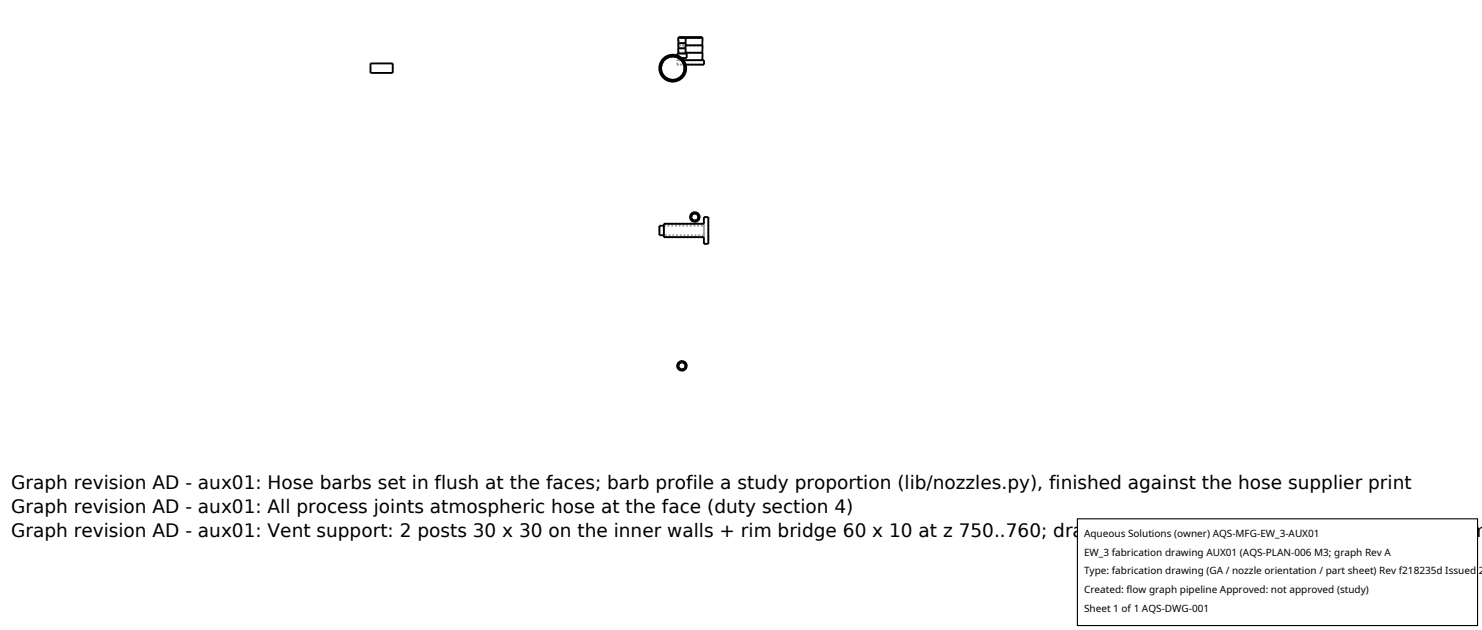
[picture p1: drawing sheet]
<svg xmlns="http://www.w3.org/2000/svg" width="212mm" height="90mm" viewBox="0 0 212 90" stroke-linecap="round" stroke-linejoin="round" font-family="sans-serif">
<defs><g id="words">
<g font-size="2.6">
<text x="1.6" y="69.8">Graph revision AD - aux01: Hose barbs set in flush at the faces; barb profile a study proportion (lib/nozzles.py), finished against the hose supplier print</text>
<text x="1.6" y="73.3">Graph revision AD - aux01: All process joints atmospheric hose at the face (duty section 4)</text>
<text x="1.6" y="76.7">Graph revision AD - aux01: Vent support: 2 posts 30 x 30 on the inner walls + rim bridge 60 x 10 at z 750..760; drain flush at z 0 with the boss to its 50 datum</text>
</g>
<g font-size="1.4">
<text x="154.8" y="76.6">Aqueous Solutions (owner) AQS-MFG-EW_3-AUX01</text>
<text x="154.8" y="79.3">EW_3 fabrication drawing AUX01 (AQS-PLAN-006 M3; graph Rev A</text>
<text x="154.8" y="82">Type: fabrication drawing (GA / nozzle orientation / part sheet) Rev f218235d Issued 2</text>
<text x="154.8" y="84.7">Created: flow graph pipeline Approved: not approved (study)</text>
<text x="154.8" y="87.4">Sheet 1 of 1 AQS-DWG-001</text>
</g>
</g></defs>
<g fill="none" stroke="#a0a0a0" stroke-width=".26" stroke-dasharray=".3 .3" stroke-linecap="butt">
<path d="M52.9 9.1v1.3M56.1 9.1v1.3M96.1 7.8l-.8 .2-.6 .4-.4 .6-.1 .8 .1 .7 .5 .6 .6 .4 .7 .1 .7-.1 .7-.4 .4-.7 .1-.7-.2-.8-.4-.6-.6-.3-.7-.2M96.1 8.1l-.6 .1-.6 .3-.3 .6-.2 .6 .1 .7 .4 .5 .6 .4 .6 .1 .6-.1 .5-.4 .4-.5 .2-.6-.2-.7-.3-.5-.6-.4-.6-.1M96.1 8l-.6 .1-.6 .4-.4 .5-.1 .7 .1 .6 .3 .6 .6 .4 .6 .1 .7-.1 .6-.3 .4-.6 .1-.7-.1-.6-.4-.6-.6-.3-.6-.2M96.7 9.2v-.6M96.7 9.2h1.2M96.7 8.6h.9M96.7 8.3v-.4M96.7 8.3h.6M96.9 7.6h1M96.9 6.9h1"/>
<path d="M96.9 6.2h1M96.9 5.4h1M96.9 7.5h1M96.9 6.5h1M97 8.6h3.3M97 8.6l-.1-1.1M97 7.5h3.3M97 7.5l-.1-1M97 6.5h3.3M97 6.5l-.1-1.1M97 5.4h3.3M97 5.4v-.1"/>
<path d="M97 5.3h.9M97.9 7.6h-1M97.9 6.9h-1M97.9 6.2h-1M97.9 5.4h-1M97.9 5.3h-1M98.1 8.3h-1.4M98.1 7.6h-1.4M100.3 8.6h-3.3M100.3 7.5h-3.3M100.3 6.5h-3.3M100.3 5.4h-3.3"/>
<path d="M100.3 5.3h-3.3M100.4 7.5h-3.5M100.4 6.5h-3.5M100.4 5.4h-3.5M100.6 9.2h-3.9M100.6 8.6h-3.9M94.2 33.6v-1.4M94.8 32.2h5.7M94.8 33.9h5.7M94.8 32h5.7M94.8 33.9v-1.9M99.2 30.3l-.4 .2-.2 .5 .2 .5 .4 .2 .5-.2 .2-.5-.2-.5-.5-.2"/>
<path d="M99.2 30.5l-.3 .1-.2 .4 .2 .3 .3 .2 .4-.1 .1-.4-.1-.4-.4-.1M99.2 30.4l-.3 .2-.2 .4 .2 .4 .3 .1 .4-.1 .2-.4-.2-.4-.4-.2M100.5 32.2v1.4M100.5 33.6v-1.4M100.5 33.9v-1.9M100.5 32v-1M100.5 34.8v-.9M100.5 31h.7M100.5 34.8h.7M100.5 33.6h-5.7M101.2 31v3.8M97.4 51.6l-.5 .2-.2 .5 .2 .4 .5 .2 .5-.2 .2-.5-.2-.4-.5-.2"/>
<path d="M97.4 51.7l-.4 .2-.1 .4 .2 .3 .3 .1 .4-.1 .1-.4-.2-.3-.3-.2M97.4 51.7l-.4 .2-.1 .4 .1 .3 .4 .2 .4-.2 .1-.4-.1-.3-.4-.2"/>
</g>
<g fill="none" stroke="#000" stroke-width=".26">
<path d="M52.9 9.1h3.2v1.3h-3.2zM96.7 7.9v-.3h1.4v.7h-.8M96.9 6.2v-.8h3.5l-.1 1.1M96.9 5.4v-.1h3.4v.1M96.9 7.6v-.7h1v.7M96.9 6.9v-.7h1v.7M97.6 8.6h3v.6h-2.7M97.9 5.3v.1M97.9 7.5h2.5l-.1 1.1M97.9 6.5h2.5l-.1 1M97.9 5.4v.8M94.8 32.2h-.6v1.4h.6"/>
<path d="M94.8 32h5.7v-1h.7v3.8h-.7v-.9h-5.7z"/>
<circle cx="96.1" cy="9.7" r="1.91"/>
<circle cx="96.1" cy="9.7" r="1.71"/>
<circle cx="96.1" cy="9.7" r="1.67"/>
<circle cx="99.2" cy="31" r=".5"/>
<circle cx="99.2" cy="31" r=".68"/>
<circle cx="99.2" cy="31" r=".55"/>
<circle cx="97.4" cy="52.2" r=".55"/>
<circle cx="97.4" cy="52.2" r=".5"/>
<circle cx="97.4" cy="52.2" r=".68"/>
</g>
<path d="M153.9 74.1h57.1v15.2h-57.1z" fill="#fff" stroke="#000" stroke-width=".16"/>
<use href="#words"/>
</svg>
